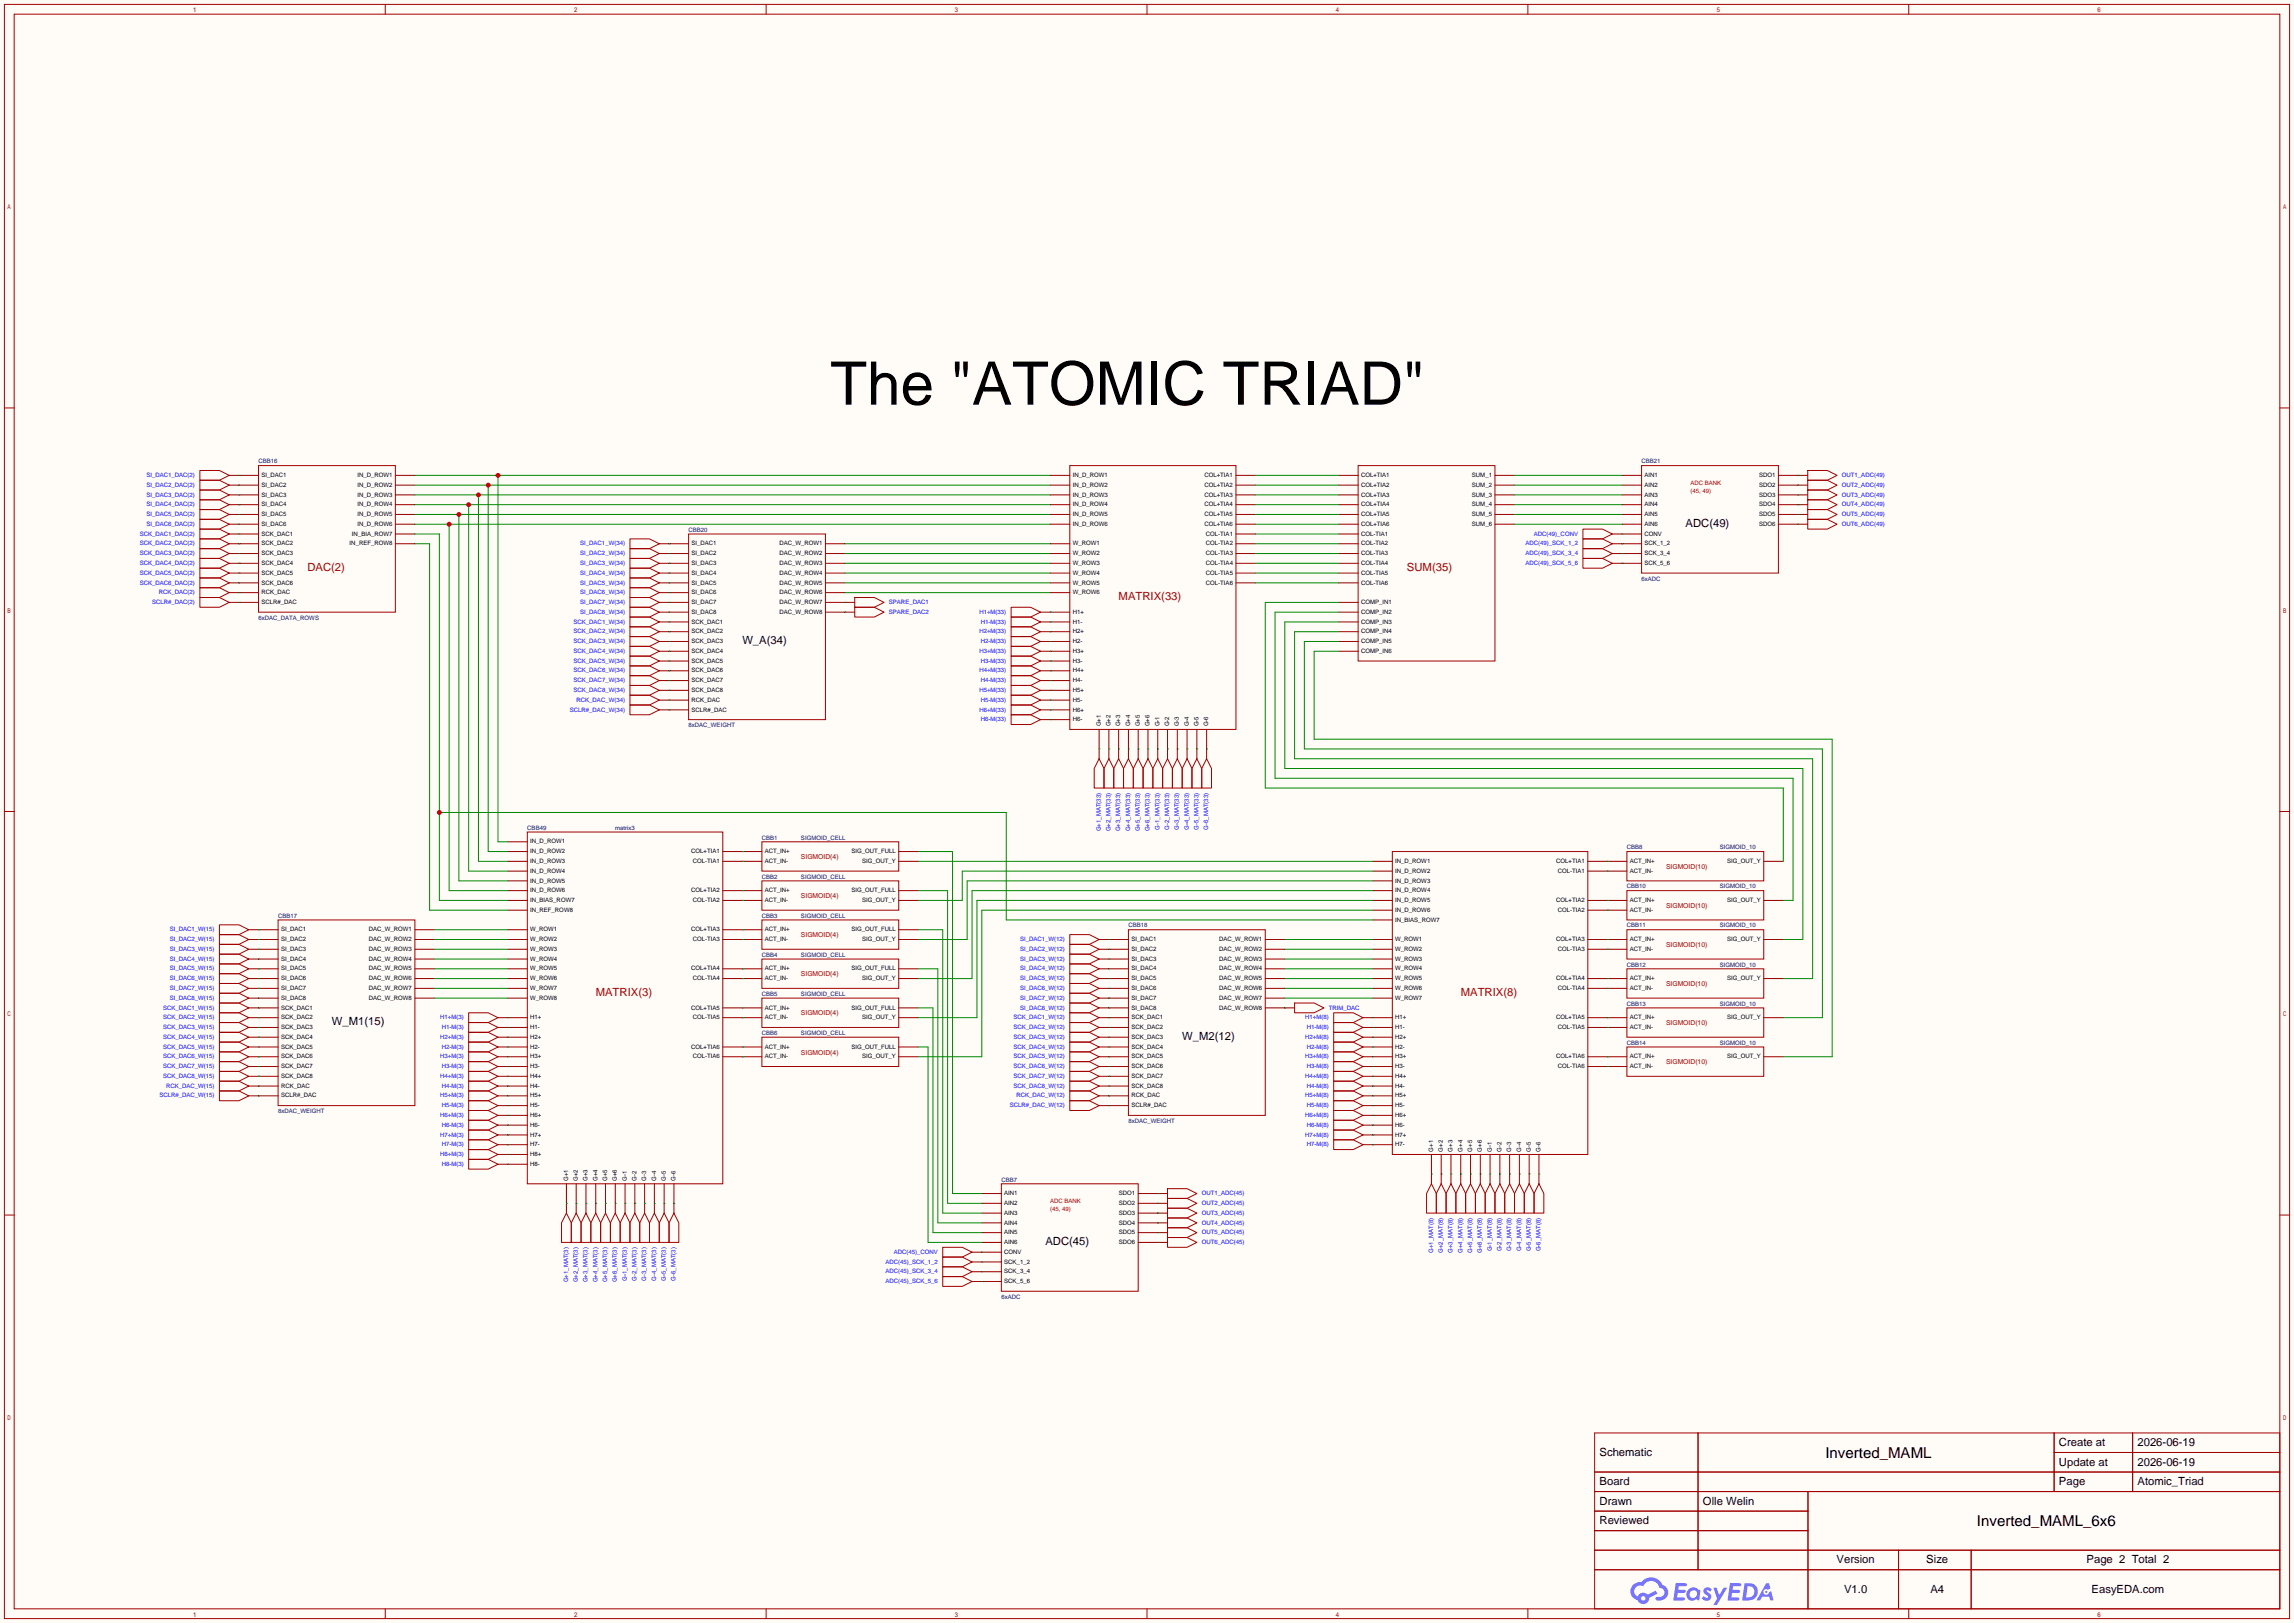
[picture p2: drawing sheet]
<svg xmlns="http://www.w3.org/2000/svg" width="596mm" height="422mm" viewBox="0 0 596 422" stroke-linecap="round" stroke-linejoin="round" font-family="sans-serif">
<defs><g id="words">
<text font-size="15.6" x="215.8" y="105.2">The &quot;ATOMIC TRIAD&quot;</text>
<g font-size="3.9">
<text x="474.4" y="378.9">Inverted_MAML</text>
<text x="513.8" y="396.7">Inverted_MAML_6x6</text>
</g>
<g font-size="2.9">
<text x="438" y="137">ADC(49)</text>
<text x="192.9" y="167.4">W_A(34)</text>
<text x="86.2" y="266.5">W_M1(15)</text>
<text x="307.2" y="270.3">W_M2(12)</text>
<text x="271.7" y="323.6">ADC(45)</text>
<text x="535.1" y="375.9">Create at</text>
<text x="555.5" y="375.9">2026-06-19</text>
<text x="415.7" y="378.4">Schematic</text>
<text x="535.1" y="381">Update at</text>
<text x="555.5" y="381">2026-06-19</text>
<text x="415.7" y="386.1">Board</text>
<text x="535.1" y="386.1">Page</text>
<text x="555.5" y="386.1">Atomic_Triad</text>
<text x="415.7" y="391.1">Drawn</text>
<text x="442.5" y="391.1">Olle Welin</text>
<text x="415.7" y="396.2">Reviewed</text>
<text x="477.3" y="406.4">Version</text>
<text x="500.6" y="406.4">Size</text>
<text x="542.2" y="406.4">Page 2 Total 2</text>
<text x="479.2" y="414">V1.0</text>
<text x="501.6" y="414">A4</text>
<text x="543.5" y="414">EasyEDA.com</text>
</g>
<g font-size="2.9" fill="#a00000">
<text x="79.9" y="148.4">DAC(2)</text>
<text x="365.6" y="148.4">SUM(35)</text>
<text x="290.7" y="156">MATRIX(33)</text>
<text x="154.8" y="258.9">MATRIX(3)</text>
<text x="379.6" y="258.9">MATRIX(8)</text>
</g>
<g font-size="1.8" fill="#a00000">
<text x="208.2" y="223.3">SIGMOID(4)</text>
<text x="432.9" y="225.9">SIGMOID(10)</text>
<text x="208.2" y="233.5">SIGMOID(4)</text>
<text x="432.9" y="236">SIGMOID(10)</text>
<text x="208.2" y="243.6">SIGMOID(4)</text>
<text x="432.9" y="246.2">SIGMOID(10)</text>
<text x="208.2" y="253.8">SIGMOID(4)</text>
<text x="432.9" y="256.3">SIGMOID(10)</text>
<text x="208.2" y="264">SIGMOID(4)</text>
<text x="432.9" y="266.5">SIGMOID(10)</text>
<text x="208.2" y="274.1">SIGMOID(4)</text>
<text x="432.9" y="276.7">SIGMOID(10)</text>
</g>
<g font-size="1.6" fill="#00f">
<text x="38.1" y="124">SI_DAC1_DAC(2)</text>
<text x="478.7" y="124">OUT1_ADC(49)</text>
<text x="38.1" y="126.5">SI_DAC2_DAC(2)</text>
<text x="38.1" y="129.1">SI_DAC3_DAC(2)</text>
<text x="38.1" y="131.6">SI_DAC4_DAC(2)</text>
<text x="478.7" y="126.5">OUT2_ADC(49)</text>
<text x="478.7" y="129.1">OUT3_ADC(49)</text>
<text x="478.7" y="131.6">OUT4_ADC(49)</text>
<text x="38.1" y="134.2">SI_DAC5_DAC(2)</text>
<text x="38.1" y="136.7">SI_DAC6_DAC(2)</text>
<text x="478.7" y="134.2">OUT5_ADC(49)</text>
<text x="478.7" y="136.7">OUT6_ADC(49)</text>
<text x="36.3" y="139.2">SCK_DAC1_DAC(2)</text>
<text x="36.3" y="141.8">SCK_DAC2_DAC(2)</text>
<text x="150.8" y="141.8">SI_DAC1_W(34)</text>
<text x="396.4" y="141.8">ADC(49)_SCK_1_2</text>
<text x="398.6" y="139.2">ADC(49)_CONV</text>
<text x="36.3" y="144.3">SCK_DAC3_DAC(2)</text>
<text x="36.3" y="146.9">SCK_DAC4_DAC(2)</text>
<text x="36.3" y="149.4">SCK_DAC5_DAC(2)</text>
<text x="150.8" y="144.3">SI_DAC2_W(34)</text>
<text x="150.8" y="146.9">SI_DAC3_W(34)</text>
<text x="150.8" y="149.4">SI_DAC4_W(34)</text>
<text x="396.4" y="144.3">ADC(49)_SCK_3_4</text>
<text x="396.4" y="146.9">ADC(49)_SCK_5_6</text>
<text x="36.3" y="151.9">SCK_DAC6_DAC(2)</text>
<text x="41.3" y="154.5">RCK_DAC(2)</text>
<text x="150.8" y="151.9">SI_DAC5_W(34)</text>
<text x="150.8" y="154.5">SI_DAC6_W(34)</text>
<text x="39.6" y="157">SCLR#_DAC(2)</text>
<text x="150.8" y="157">SI_DAC7_W(34)</text>
<text x="150.8" y="159.6">SI_DAC8_W(34)</text>
<text x="231" y="157">SPARE_DAC1</text>
<text x="231" y="159.6">SPARE_DAC2</text>
<text x="254.5" y="159.6">H1+M(33)</text>
<text x="149.1" y="162.1">SCK_DAC1_W(34)</text>
<text x="149.1" y="164.6">SCK_DAC2_W(34)</text>
<text x="149.1" y="167.2">SCK_DAC3_W(34)</text>
<text x="254.5" y="164.6">H2+M(33)</text>
<text x="254.9" y="162.1">H1-M(33)</text>
<text x="254.9" y="167.2">H2-M(33)</text>
<text x="149.1" y="169.7">SCK_DAC4_W(34)</text>
<text x="149.1" y="172.3">SCK_DAC5_W(34)</text>
<text x="254.5" y="169.7">H3+M(33)</text>
<text x="254.9" y="172.3">H3-M(33)</text>
<text x="149.1" y="174.8">SCK_DAC6_W(34)</text>
<text x="149.1" y="177.3">SCK_DAC7_W(34)</text>
<text x="149.1" y="179.9">SCK_DAC8_W(34)</text>
<text x="254.5" y="174.8">H4+M(33)</text>
<text x="254.5" y="179.9">H5+M(33)</text>
<text x="254.9" y="177.3">H4-M(33)</text>
<text x="148.1" y="185">SCLR#_DAC_W(34)</text>
<text x="149.8" y="182.4">RCK_DAC_W(34)</text>
<text x="254.5" y="185">H6+M(33)</text>
<text x="254.9" y="182.4">H5-M(33)</text>
<text x="254.9" y="187.5">H6-M(33)</text>
<text x="301.3" y="215.7" transform="rotate(-90 301.3 215.7)">G-1_MAT(33)</text>
<text x="303.8" y="215.7" transform="rotate(-90 303.8 215.7)">G-2_MAT(33)</text>
<text x="306.4" y="215.7" transform="rotate(-90 306.4 215.7)">G-3_MAT(33)</text>
<text x="308.9" y="215.7" transform="rotate(-90 308.9 215.7)">G-4_MAT(33)</text>
<text x="311.5" y="215.7" transform="rotate(-90 311.5 215.7)">G-5_MAT(33)</text>
<text x="314" y="215.7" transform="rotate(-90 314 215.7)">G-6_MAT(33)</text>
<text x="286.1" y="216.1" transform="rotate(-90 286.1 216.1)">G+1_MAT(33)</text>
<text x="288.6" y="216.1" transform="rotate(-90 288.6 216.1)">G+2_MAT(33)</text>
<text x="291.1" y="216.1" transform="rotate(-90 291.1 216.1)">G+3_MAT(33)</text>
<text x="293.7" y="216.1" transform="rotate(-90 293.7 216.1)">G+4_MAT(33)</text>
<text x="296.2" y="216.1" transform="rotate(-90 296.2 216.1)">G+5_MAT(33)</text>
<text x="298.8" y="216.1" transform="rotate(-90 298.8 216.1)">G+6_MAT(33)</text>
<text x="44.1" y="242.1">SI_DAC1_W(15)</text>
<text x="44.1" y="244.7">SI_DAC2_W(15)</text>
<text x="265.1" y="244.7">SI_DAC1_W(12)</text>
<text x="44.1" y="247.2">SI_DAC3_W(15)</text>
<text x="44.1" y="249.7">SI_DAC4_W(15)</text>
<text x="265.1" y="247.2">SI_DAC2_W(12)</text>
<text x="265.1" y="249.7">SI_DAC3_W(12)</text>
<text x="44.1" y="252.3">SI_DAC5_W(15)</text>
<text x="44.1" y="254.8">SI_DAC6_W(15)</text>
<text x="44.1" y="257.4">SI_DAC7_W(15)</text>
<text x="265.1" y="252.3">SI_DAC4_W(12)</text>
<text x="265.1" y="254.8">SI_DAC5_W(12)</text>
<text x="265.1" y="257.4">SI_DAC6_W(12)</text>
<text x="42.4" y="262.4">SCK_DAC1_W(15)</text>
<text x="44.1" y="259.9">SI_DAC8_W(15)</text>
<text x="265.1" y="259.9">SI_DAC7_W(12)</text>
<text x="265.1" y="262.4">SI_DAC8_W(12)</text>
<text x="345.3" y="262.4">TRIM_DAC</text>
<text x="42.4" y="265">SCK_DAC2_W(15)</text>
<text x="42.4" y="267.5">SCK_DAC3_W(15)</text>
<text x="114.4" y="265">H1+M(3)</text>
<text x="114.8" y="267.5">H1-M(3)</text>
<text x="263.4" y="265">SCK_DAC1_W(12)</text>
<text x="263.4" y="267.5">SCK_DAC2_W(12)</text>
<text x="339.2" y="265">H1+M(8)</text>
<text x="339.6" y="267.5">H1-M(8)</text>
<text x="42.4" y="270.1">SCK_DAC4_W(15)</text>
<text x="42.4" y="272.6">SCK_DAC5_W(15)</text>
<text x="42.4" y="275.1">SCK_DAC6_W(15)</text>
<text x="114.4" y="270.1">H2+M(3)</text>
<text x="114.4" y="275.1">H3+M(3)</text>
<text x="114.8" y="272.6">H2-M(3)</text>
<text x="263.4" y="270.1">SCK_DAC3_W(12)</text>
<text x="263.4" y="272.6">SCK_DAC4_W(12)</text>
<text x="263.4" y="275.1">SCK_DAC5_W(12)</text>
<text x="339.2" y="270.1">H2+M(8)</text>
<text x="339.2" y="275.1">H3+M(8)</text>
<text x="339.6" y="272.6">H2-M(8)</text>
<text x="42.4" y="277.7">SCK_DAC7_W(15)</text>
<text x="42.4" y="280.2">SCK_DAC8_W(15)</text>
<text x="114.4" y="280.2">H4+M(3)</text>
<text x="114.8" y="277.7">H3-M(3)</text>
<text x="263.4" y="277.7">SCK_DAC6_W(12)</text>
<text x="263.4" y="280.2">SCK_DAC7_W(12)</text>
<text x="339.2" y="280.2">H4+M(8)</text>
<text x="339.6" y="277.7">H3-M(8)</text>
<text x="41.4" y="285.3">SCLR#_DAC_W(15)</text>
<text x="43.2" y="282.8">RCK_DAC_W(15)</text>
<text x="114.4" y="285.3">H5+M(3)</text>
<text x="114.8" y="282.8">H4-M(3)</text>
<text x="114.8" y="287.8">H5-M(3)</text>
<text x="262.4" y="287.8">SCLR#_DAC_W(12)</text>
<text x="263.4" y="282.8">SCK_DAC8_W(12)</text>
<text x="264.1" y="285.3">RCK_DAC_W(12)</text>
<text x="339.2" y="285.3">H5+M(8)</text>
<text x="339.6" y="282.8">H4-M(8)</text>
<text x="339.6" y="287.8">H5-M(8)</text>
<text x="114.4" y="290.4">H6+M(3)</text>
<text x="114.8" y="292.9">H6-M(3)</text>
<text x="339.2" y="290.4">H6+M(8)</text>
<text x="339.6" y="292.9">H6-M(8)</text>
<text x="114.4" y="295.5">H7+M(3)</text>
<text x="114.8" y="298">H7-M(3)</text>
<text x="339.2" y="295.5">H7+M(8)</text>
<text x="339.6" y="298">H7-M(8)</text>
<text x="114.4" y="300.5">H8+M(3)</text>
<text x="114.8" y="303.1">H8-M(3)</text>
<text x="312.3" y="310.7">OUT1_ADC(45)</text>
<text x="312.3" y="313.2">OUT2_ADC(45)</text>
<text x="312.3" y="315.8">OUT3_ADC(45)</text>
<text x="312.3" y="318.3">OUT4_ADC(45)</text>
<text x="312.3" y="320.9">OUT5_ADC(45)</text>
<text x="312.3" y="323.4">OUT6_ADC(45)</text>
<text x="230.1" y="328.5">ADC(45)_SCK_1_2</text>
<text x="232.2" y="325.9">ADC(45)_CONV</text>
<text x="372.4" y="325.7" transform="rotate(-90 372.4 325.7)">G+1_MAT(8)</text>
<text x="375" y="325.7" transform="rotate(-90 375 325.7)">G+2_MAT(8)</text>
<text x="377.5" y="325.7" transform="rotate(-90 377.5 325.7)">G+3_MAT(8)</text>
<text x="380" y="325.7" transform="rotate(-90 380 325.7)">G+4_MAT(8)</text>
<text x="382.6" y="325.7" transform="rotate(-90 382.6 325.7)">G+5_MAT(8)</text>
<text x="385.1" y="325.7" transform="rotate(-90 385.1 325.7)">G+6_MAT(8)</text>
<text x="387.7" y="325.3" transform="rotate(-90 387.7 325.3)">G-1_MAT(8)</text>
<text x="390.2" y="325.3" transform="rotate(-90 390.2 325.3)">G-2_MAT(8)</text>
<text x="392.7" y="325.3" transform="rotate(-90 392.7 325.3)">G-3_MAT(8)</text>
<text x="395.3" y="325.3" transform="rotate(-90 395.3 325.3)">G-4_MAT(8)</text>
<text x="397.8" y="325.3" transform="rotate(-90 397.8 325.3)">G-5_MAT(8)</text>
<text x="400.4" y="325.3" transform="rotate(-90 400.4 325.3)">G-6_MAT(8)</text>
<text x="147.6" y="333.3" transform="rotate(-90 147.6 333.3)">G+1_MAT(3)</text>
<text x="150.2" y="333.3" transform="rotate(-90 150.2 333.3)">G+2_MAT(3)</text>
<text x="152.7" y="333.3" transform="rotate(-90 152.7 333.3)">G+3_MAT(3)</text>
<text x="155.2" y="333.3" transform="rotate(-90 155.2 333.3)">G+4_MAT(3)</text>
<text x="157.8" y="333.3" transform="rotate(-90 157.8 333.3)">G+5_MAT(3)</text>
<text x="160.3" y="333.3" transform="rotate(-90 160.3 333.3)">G+6_MAT(3)</text>
<text x="162.9" y="332.9" transform="rotate(-90 162.9 332.9)">G-1_MAT(3)</text>
<text x="165.4" y="332.9" transform="rotate(-90 165.4 332.9)">G-2_MAT(3)</text>
<text x="167.9" y="332.9" transform="rotate(-90 167.9 332.9)">G-3_MAT(3)</text>
<text x="170.5" y="332.9" transform="rotate(-90 170.5 332.9)">G-4_MAT(3)</text>
<text x="173" y="332.9" transform="rotate(-90 173 332.9)">G-5_MAT(3)</text>
<text x="175.6" y="332.9" transform="rotate(-90 175.6 332.9)">G-6_MAT(3)</text>
<text x="230.1" y="331">ADC(45)_SCK_3_4</text>
<text x="230.1" y="333.6">ADC(45)_SCK_5_6</text>
</g>
<g font-size="1.6" fill="#000080">
<text x="67.2" y="120.4">CBB16</text>
<text x="426.6" y="120.4">CBB21</text>
<text x="178.9" y="138.2">CBB20</text>
<text x="426.6" y="150.9">6xADC</text>
<text x="67.2" y="161.1">6xDAC_DATA_ROWS</text>
<text x="178.9" y="189">8xDAC_WEIGHT</text>
<text x="137" y="215.7">CBB49</text>
<text x="159.9" y="215.7">matrix3</text>
<text x="198" y="218.2">CBB1</text>
<text x="208.2" y="218.2">SIGMOID_CELL</text>
<text x="422.8" y="220.8">CBB8</text>
<text x="446.9" y="220.8">SIGMOID_10</text>
<text x="198" y="228.4">CBB2</text>
<text x="208.2" y="228.4">SIGMOID_CELL</text>
<text x="422.8" y="230.9">CBB10</text>
<text x="446.9" y="230.9">SIGMOID_10</text>
<text x="72.3" y="238.6">CBB17</text>
<text x="198" y="238.6">CBB3</text>
<text x="208.2" y="238.6">SIGMOID_CELL</text>
<text x="293.2" y="241.1">CBB18</text>
<text x="422.8" y="241.1">CBB11</text>
<text x="446.9" y="241.1">SIGMOID_10</text>
<text x="198" y="248.7">CBB4</text>
<text x="208.2" y="248.7">SIGMOID_CELL</text>
<text x="422.8" y="251.3">CBB12</text>
<text x="446.9" y="251.3">SIGMOID_10</text>
<text x="198" y="258.9">CBB5</text>
<text x="208.2" y="258.9">SIGMOID_CELL</text>
<text x="422.8" y="261.4">CBB13</text>
<text x="446.9" y="261.4">SIGMOID_10</text>
<text x="198" y="269">CBB6</text>
<text x="208.2" y="269">SIGMOID_CELL</text>
<text x="422.8" y="271.6">CBB14</text>
<text x="446.9" y="271.6">SIGMOID_10</text>
<text x="72.3" y="289.4">8xDAC_WEIGHT</text>
<text x="293.2" y="291.9">8xDAC_WEIGHT</text>
<text x="260.2" y="307.1">CBB7</text>
<text x="260.2" y="337.6">6xADC</text>
</g>
<g font-size="1.6">
<text x="67.9" y="124">SI_DAC1</text>
<text x="92.9" y="124">IN_D_ROW1</text>
<text x="278.8" y="124">IN_D_ROW1</text>
<text x="313" y="124">COL+TIA1</text>
<text x="353.7" y="124">COL+TIA1</text>
<text x="382.5" y="124">SUM_1</text>
<text x="427.4" y="124">AIN1</text>
<text x="457.1" y="124">SDO1</text>
<text x="67.9" y="126.5">SI_DAC2</text>
<text x="67.9" y="129.1">SI_DAC3</text>
<text x="67.9" y="131.6">SI_DAC4</text>
<text x="92.9" y="126.5">IN_D_ROW2</text>
<text x="92.9" y="129.1">IN_D_ROW3</text>
<text x="92.9" y="131.6">IN_D_ROW4</text>
<text x="278.8" y="126.5">IN_D_ROW2</text>
<text x="278.8" y="129.1">IN_D_ROW3</text>
<text x="278.8" y="131.6">IN_D_ROW4</text>
<text x="313" y="126.5">COL+TIA2</text>
<text x="313" y="129.1">COL+TIA3</text>
<text x="313" y="131.6">COL+TIA4</text>
<text x="353.7" y="126.5">COL+TIA2</text>
<text x="353.7" y="129.1">COL+TIA3</text>
<text x="353.7" y="131.6">COL+TIA4</text>
<text x="382.5" y="126.5">SUM_2</text>
<text x="382.5" y="129.1">SUM_3</text>
<text x="382.5" y="131.6">SUM_4</text>
<text x="427.4" y="126.5">AIN2</text>
<text x="427.4" y="129.1">AIN3</text>
<text x="427.4" y="131.6">AIN4</text>
<text x="457.1" y="126.5">SDO2</text>
<text x="457.1" y="129.1">SDO3</text>
<text x="457.1" y="131.6">SDO4</text>
<text x="67.9" y="134.2">SI_DAC5</text>
<text x="67.9" y="136.7">SI_DAC6</text>
<text x="92.9" y="134.2">IN_D_ROW5</text>
<text x="92.9" y="136.7">IN_D_ROW6</text>
<text x="278.8" y="134.2">IN_D_ROW5</text>
<text x="278.8" y="136.7">IN_D_ROW6</text>
<text x="313" y="134.2">COL+TIA5</text>
<text x="313" y="136.7">COL+TIA6</text>
<text x="353.7" y="134.2">COL+TIA5</text>
<text x="353.7" y="136.7">COL+TIA6</text>
<text x="382.5" y="134.2">SUM_5</text>
<text x="382.5" y="136.7">SUM_6</text>
<text x="427.4" y="134.2">AIN5</text>
<text x="427.4" y="136.7">AIN6</text>
<text x="457.1" y="134.2">SDO5</text>
<text x="457.1" y="136.7">SDO6</text>
<text x="67.9" y="139.2">SCK_DAC1</text>
<text x="67.9" y="141.8">SCK_DAC2</text>
<text x="90.9" y="141.8">IN_REF_ROW8</text>
<text x="91.5" y="139.2">IN_BIA_ROW7</text>
<text x="179.7" y="141.8">SI_DAC1</text>
<text x="202.5" y="141.8">DAC_W_ROW1</text>
<text x="278.8" y="141.8">W_ROW1</text>
<text x="313.4" y="139.2">COL-TIA1</text>
<text x="313.4" y="141.8">COL-TIA2</text>
<text x="353.7" y="139.2">COL-TIA1</text>
<text x="353.7" y="141.8">COL-TIA2</text>
<text x="427.4" y="139.2">CONV</text>
<text x="427.4" y="141.8">SCK_1_2</text>
<text x="67.9" y="144.3">SCK_DAC3</text>
<text x="67.9" y="146.9">SCK_DAC4</text>
<text x="67.9" y="149.4">SCK_DAC5</text>
<text x="179.7" y="144.3">SI_DAC2</text>
<text x="179.7" y="146.9">SI_DAC3</text>
<text x="179.7" y="149.4">SI_DAC4</text>
<text x="202.5" y="144.3">DAC_W_ROW2</text>
<text x="202.5" y="146.9">DAC_W_ROW3</text>
<text x="202.5" y="149.4">DAC_W_ROW4</text>
<text x="278.8" y="144.3">W_ROW2</text>
<text x="278.8" y="146.9">W_ROW3</text>
<text x="278.8" y="149.4">W_ROW4</text>
<text x="313.4" y="144.3">COL-TIA3</text>
<text x="313.4" y="146.9">COL-TIA4</text>
<text x="313.4" y="149.4">COL-TIA5</text>
<text x="353.7" y="144.3">COL-TIA3</text>
<text x="353.7" y="146.9">COL-TIA4</text>
<text x="353.7" y="149.4">COL-TIA5</text>
<text x="427.4" y="144.3">SCK_3_4</text>
<text x="427.4" y="146.9">SCK_5_6</text>
<text x="67.9" y="151.9">SCK_DAC6</text>
<text x="67.9" y="154.5">RCK_DAC</text>
<text x="179.7" y="151.9">SI_DAC5</text>
<text x="179.7" y="154.5">SI_DAC6</text>
<text x="202.5" y="151.9">DAC_W_ROW5</text>
<text x="202.5" y="154.5">DAC_W_ROW6</text>
<text x="278.8" y="151.9">W_ROW5</text>
<text x="278.8" y="154.5">W_ROW6</text>
<text x="313.4" y="151.9">COL-TIA6</text>
<text x="353.7" y="151.9">COL-TIA6</text>
<text x="67.9" y="157">SCLR#_DAC</text>
<text x="179.7" y="157">SI_DAC7</text>
<text x="179.7" y="159.6">SI_DAC8</text>
<text x="202.5" y="157">DAC_W_ROW7</text>
<text x="202.5" y="159.6">DAC_W_ROW8</text>
<text x="278.8" y="159.6">H1+</text>
<text x="353.7" y="157">COMP_IN1</text>
<text x="353.7" y="159.6">COMP_IN2</text>
<text x="179.7" y="162.1">SCK_DAC1</text>
<text x="179.7" y="164.6">SCK_DAC2</text>
<text x="179.7" y="167.2">SCK_DAC3</text>
<text x="278.8" y="164.6">H2+</text>
<text x="278.8" y="162.1">H1-</text>
<text x="278.8" y="167.2">H2-</text>
<text x="353.7" y="162.1">COMP_IN3</text>
<text x="353.7" y="164.6">COMP_IN4</text>
<text x="353.7" y="167.2">COMP_IN5</text>
<text x="179.7" y="169.7">SCK_DAC4</text>
<text x="179.7" y="172.3">SCK_DAC5</text>
<text x="278.8" y="169.7">H3+</text>
<text x="278.8" y="172.3">H3-</text>
<text x="353.7" y="169.7">COMP_IN6</text>
<text x="179.7" y="174.8">SCK_DAC6</text>
<text x="179.7" y="177.3">SCK_DAC7</text>
<text x="179.7" y="179.9">SCK_DAC8</text>
<text x="278.8" y="174.8">H4+</text>
<text x="278.8" y="179.9">H5+</text>
<text x="278.8" y="177.3">H4-</text>
<text x="179.7" y="182.4">RCK_DAC</text>
<text x="179.7" y="185">SCLR#_DAC</text>
<text x="278.8" y="185">H6+</text>
<text x="278.8" y="182.4">H5-</text>
<text x="278.8" y="187.5">H6-</text>
<text x="286.1" y="188.8" transform="rotate(-90 286.1 188.8)">G+1</text>
<text x="288.6" y="188.8" transform="rotate(-90 288.6 188.8)">G+2</text>
<text x="291.1" y="188.8" transform="rotate(-90 291.1 188.8)">G+3</text>
<text x="293.7" y="188.8" transform="rotate(-90 293.7 188.8)">G+4</text>
<text x="296.2" y="188.8" transform="rotate(-90 296.2 188.8)">G+5</text>
<text x="298.8" y="188.8" transform="rotate(-90 298.8 188.8)">G+6</text>
<text x="301.3" y="188.8" transform="rotate(-90 301.3 188.8)">G-1</text>
<text x="303.8" y="188.8" transform="rotate(-90 303.8 188.8)">G-2</text>
<text x="306.4" y="188.8" transform="rotate(-90 306.4 188.8)">G-3</text>
<text x="308.9" y="188.8" transform="rotate(-90 308.9 188.8)">G-4</text>
<text x="311.5" y="188.8" transform="rotate(-90 311.5 188.8)">G-5</text>
<text x="314" y="188.8" transform="rotate(-90 314 188.8)">G-6</text>
<text x="137.8" y="219.3">IN_D_ROW1</text>
<text x="137.8" y="221.8">IN_D_ROW2</text>
<text x="179.6" y="221.8">COL+TIA1</text>
<text x="198.8" y="221.8">ACT_IN+</text>
<text x="221.2" y="221.8">SIG_OUT_FULL</text>
<text x="137.8" y="224.3">IN_D_ROW3</text>
<text x="137.8" y="226.9">IN_D_ROW4</text>
<text x="180" y="224.3">COL-TIA1</text>
<text x="198.8" y="224.3">ACT_IN-</text>
<text x="224" y="224.3">SIG_OUT_Y</text>
<text x="362.6" y="224.3">IN_D_ROW1</text>
<text x="362.6" y="226.9">IN_D_ROW2</text>
<text x="404.4" y="224.3">COL+TIA1</text>
<text x="404.8" y="226.9">COL-TIA1</text>
<text x="423.5" y="226.9">ACT_IN-</text>
<text x="423.5" y="224.3">ACT_IN+</text>
<text x="448.8" y="224.3">SIG_OUT_Y</text>
<text x="137.8" y="229.4">IN_D_ROW5</text>
<text x="137.8" y="232">IN_D_ROW6</text>
<text x="179.6" y="232">COL+TIA2</text>
<text x="198.8" y="232">ACT_IN+</text>
<text x="221.2" y="232">SIG_OUT_FULL</text>
<text x="362.6" y="229.4">IN_D_ROW3</text>
<text x="362.6" y="232">IN_D_ROW4</text>
<text x="137.8" y="234.5">IN_BIAS_ROW7</text>
<text x="137.8" y="237">IN_REF_ROW8</text>
<text x="180" y="234.5">COL-TIA2</text>
<text x="198.8" y="234.5">ACT_IN-</text>
<text x="224" y="234.5">SIG_OUT_Y</text>
<text x="362.6" y="234.5">IN_D_ROW5</text>
<text x="362.6" y="237">IN_D_ROW6</text>
<text x="362.6" y="239.6">IN_BIAS_ROW7</text>
<text x="404.4" y="234.5">COL+TIA2</text>
<text x="404.8" y="237">COL-TIA2</text>
<text x="423.5" y="237">ACT_IN-</text>
<text x="423.5" y="234.5">ACT_IN+</text>
<text x="448.8" y="234.5">SIG_OUT_Y</text>
<text x="73" y="242.1">SI_DAC1</text>
<text x="73" y="244.7">SI_DAC2</text>
<text x="95.9" y="242.1">DAC_W_ROW1</text>
<text x="95.9" y="244.7">DAC_W_ROW2</text>
<text x="137.8" y="242.1">W_ROW1</text>
<text x="137.8" y="244.7">W_ROW2</text>
<text x="179.6" y="242.1">COL+TIA3</text>
<text x="180" y="244.7">COL-TIA3</text>
<text x="198.8" y="244.7">ACT_IN-</text>
<text x="198.8" y="242.1">ACT_IN+</text>
<text x="221.2" y="242.1">SIG_OUT_FULL</text>
<text x="224" y="244.7">SIG_OUT_Y</text>
<text x="294" y="244.7">SI_DAC1</text>
<text x="316.8" y="244.7">DAC_W_ROW1</text>
<text x="362.6" y="244.7">W_ROW1</text>
<text x="404.4" y="244.7">COL+TIA3</text>
<text x="423.5" y="244.7">ACT_IN+</text>
<text x="448.8" y="244.7">SIG_OUT_Y</text>
<text x="73" y="247.2">SI_DAC3</text>
<text x="73" y="249.7">SI_DAC4</text>
<text x="95.9" y="247.2">DAC_W_ROW3</text>
<text x="95.9" y="249.7">DAC_W_ROW4</text>
<text x="137.8" y="247.2">W_ROW3</text>
<text x="137.8" y="249.7">W_ROW4</text>
<text x="294" y="247.2">SI_DAC2</text>
<text x="294" y="249.7">SI_DAC3</text>
<text x="316.8" y="247.2">DAC_W_ROW2</text>
<text x="316.8" y="249.7">DAC_W_ROW3</text>
<text x="362.6" y="247.2">W_ROW2</text>
<text x="362.6" y="249.7">W_ROW3</text>
<text x="404.8" y="247.2">COL-TIA3</text>
<text x="423.5" y="247.2">ACT_IN-</text>
<text x="73" y="252.3">SI_DAC5</text>
<text x="73" y="254.8">SI_DAC6</text>
<text x="73" y="257.4">SI_DAC7</text>
<text x="95.9" y="252.3">DAC_W_ROW5</text>
<text x="95.9" y="254.8">DAC_W_ROW6</text>
<text x="95.9" y="257.4">DAC_W_ROW7</text>
<text x="137.8" y="252.3">W_ROW5</text>
<text x="137.8" y="254.8">W_ROW6</text>
<text x="137.8" y="257.4">W_ROW7</text>
<text x="179.6" y="252.3">COL+TIA4</text>
<text x="180" y="254.8">COL-TIA4</text>
<text x="198.8" y="254.8">ACT_IN-</text>
<text x="198.8" y="252.3">ACT_IN+</text>
<text x="221.2" y="252.3">SIG_OUT_FULL</text>
<text x="224" y="254.8">SIG_OUT_Y</text>
<text x="294" y="252.3">SI_DAC4</text>
<text x="294" y="254.8">SI_DAC5</text>
<text x="294" y="257.4">SI_DAC6</text>
<text x="316.8" y="252.3">DAC_W_ROW4</text>
<text x="316.8" y="254.8">DAC_W_ROW5</text>
<text x="316.8" y="257.4">DAC_W_ROW6</text>
<text x="362.6" y="252.3">W_ROW4</text>
<text x="362.6" y="254.8">W_ROW5</text>
<text x="362.6" y="257.4">W_ROW6</text>
<text x="404.4" y="254.8">COL+TIA4</text>
<text x="404.8" y="257.4">COL-TIA4</text>
<text x="423.5" y="257.4">ACT_IN-</text>
<text x="423.5" y="254.8">ACT_IN+</text>
<text x="448.8" y="254.8">SIG_OUT_Y</text>
<text x="73" y="259.9">SI_DAC8</text>
<text x="73" y="262.4">SCK_DAC1</text>
<text x="95.9" y="259.9">DAC_W_ROW8</text>
<text x="137.8" y="259.9">W_ROW8</text>
<text x="179.6" y="262.4">COL+TIA5</text>
<text x="198.8" y="262.4">ACT_IN+</text>
<text x="221.2" y="262.4">SIG_OUT_FULL</text>
<text x="294" y="259.9">SI_DAC7</text>
<text x="294" y="262.4">SI_DAC8</text>
<text x="316.8" y="259.9">DAC_W_ROW7</text>
<text x="316.8" y="262.4">DAC_W_ROW8</text>
<text x="362.6" y="259.9">W_ROW7</text>
<text x="73" y="265">SCK_DAC2</text>
<text x="73" y="267.5">SCK_DAC3</text>
<text x="137.8" y="265">H1+</text>
<text x="137.8" y="267.5">H1-</text>
<text x="180" y="265">COL-TIA5</text>
<text x="198.8" y="265">ACT_IN-</text>
<text x="224" y="265">SIG_OUT_Y</text>
<text x="294" y="265">SCK_DAC1</text>
<text x="294" y="267.5">SCK_DAC2</text>
<text x="362.6" y="265">H1+</text>
<text x="362.6" y="267.5">H1-</text>
<text x="404.4" y="265">COL+TIA5</text>
<text x="404.8" y="267.5">COL-TIA5</text>
<text x="423.5" y="267.5">ACT_IN-</text>
<text x="423.5" y="265">ACT_IN+</text>
<text x="448.8" y="265">SIG_OUT_Y</text>
<text x="73" y="270.1">SCK_DAC4</text>
<text x="73" y="272.6">SCK_DAC5</text>
<text x="73" y="275.1">SCK_DAC6</text>
<text x="137.8" y="270.1">H2+</text>
<text x="137.8" y="275.1">H3+</text>
<text x="137.8" y="272.6">H2-</text>
<text x="179.6" y="272.6">COL+TIA6</text>
<text x="180" y="275.1">COL-TIA6</text>
<text x="198.8" y="275.1">ACT_IN-</text>
<text x="198.8" y="272.6">ACT_IN+</text>
<text x="221.2" y="272.6">SIG_OUT_FULL</text>
<text x="224" y="275.1">SIG_OUT_Y</text>
<text x="294" y="270.1">SCK_DAC3</text>
<text x="294" y="272.6">SCK_DAC4</text>
<text x="294" y="275.1">SCK_DAC5</text>
<text x="362.6" y="270.1">H2+</text>
<text x="362.6" y="275.1">H3+</text>
<text x="362.6" y="272.6">H2-</text>
<text x="404.4" y="275.1">COL+TIA6</text>
<text x="423.5" y="275.1">ACT_IN+</text>
<text x="448.8" y="275.1">SIG_OUT_Y</text>
<text x="73" y="277.7">SCK_DAC7</text>
<text x="73" y="280.2">SCK_DAC8</text>
<text x="137.8" y="280.2">H4+</text>
<text x="137.8" y="277.7">H3-</text>
<text x="294" y="277.7">SCK_DAC6</text>
<text x="294" y="280.2">SCK_DAC7</text>
<text x="362.6" y="280.2">H4+</text>
<text x="362.6" y="277.7">H3-</text>
<text x="404.8" y="277.7">COL-TIA6</text>
<text x="423.5" y="277.7">ACT_IN-</text>
<text x="73" y="282.8">RCK_DAC</text>
<text x="73" y="285.3">SCLR#_DAC</text>
<text x="137.8" y="285.3">H5+</text>
<text x="137.8" y="282.8">H4-</text>
<text x="137.8" y="287.8">H5-</text>
<text x="294" y="282.8">SCK_DAC8</text>
<text x="294" y="285.3">RCK_DAC</text>
<text x="294" y="287.8">SCLR#_DAC</text>
<text x="362.6" y="285.3">H5+</text>
<text x="362.6" y="282.8">H4-</text>
<text x="362.6" y="287.8">H5-</text>
<text x="137.8" y="290.4">H6+</text>
<text x="137.8" y="292.9">H6-</text>
<text x="362.6" y="290.4">H6+</text>
<text x="362.6" y="292.9">H6-</text>
<text x="137.8" y="298">H7-</text>
<text x="137.8" y="295.5">H7+</text>
<text x="362.6" y="298">H7-</text>
<text x="362.6" y="295.5">H7+</text>
<text x="372.4" y="299.3" transform="rotate(-90 372.4 299.3)">G+1</text>
<text x="375" y="299.3" transform="rotate(-90 375 299.3)">G+2</text>
<text x="377.5" y="299.3" transform="rotate(-90 377.5 299.3)">G+3</text>
<text x="380" y="299.3" transform="rotate(-90 380 299.3)">G+4</text>
<text x="382.6" y="299.3" transform="rotate(-90 382.6 299.3)">G+5</text>
<text x="385.1" y="299.3" transform="rotate(-90 385.1 299.3)">G+6</text>
<text x="387.7" y="299.3" transform="rotate(-90 387.7 299.3)">G-1</text>
<text x="390.2" y="299.3" transform="rotate(-90 390.2 299.3)">G-2</text>
<text x="392.7" y="299.3" transform="rotate(-90 392.7 299.3)">G-3</text>
<text x="395.3" y="299.3" transform="rotate(-90 395.3 299.3)">G-4</text>
<text x="397.8" y="299.3" transform="rotate(-90 397.8 299.3)">G-5</text>
<text x="400.4" y="299.3" transform="rotate(-90 400.4 299.3)">G-6</text>
<text x="137.8" y="303.1">H8-</text>
<text x="137.8" y="300.5">H8+</text>
<text x="147.6" y="307" transform="rotate(-90 147.6 307)">G+1</text>
<text x="150.2" y="307" transform="rotate(-90 150.2 307)">G+2</text>
<text x="152.7" y="307" transform="rotate(-90 152.7 307)">G+3</text>
<text x="155.2" y="307" transform="rotate(-90 155.2 307)">G+4</text>
<text x="157.8" y="307" transform="rotate(-90 157.8 307)">G+5</text>
<text x="160.3" y="307" transform="rotate(-90 160.3 307)">G+6</text>
<text x="162.9" y="307" transform="rotate(-90 162.9 307)">G-1</text>
<text x="165.4" y="307" transform="rotate(-90 165.4 307)">G-2</text>
<text x="167.9" y="307" transform="rotate(-90 167.9 307)">G-3</text>
<text x="170.5" y="307" transform="rotate(-90 170.5 307)">G-4</text>
<text x="173" y="307" transform="rotate(-90 173 307)">G-5</text>
<text x="175.6" y="307" transform="rotate(-90 175.6 307)">G-6</text>
<text x="261" y="310.7">AIN1</text>
<text x="290.8" y="310.7">SDO1</text>
<text x="261" y="313.2">AIN2</text>
<text x="261" y="315.8">AIN3</text>
<text x="290.8" y="313.2">SDO2</text>
<text x="290.8" y="315.8">SDO3</text>
<text x="261" y="318.3">AIN4</text>
<text x="261" y="320.9">AIN5</text>
<text x="261" y="323.4">AIN6</text>
<text x="290.8" y="318.3">SDO4</text>
<text x="290.8" y="320.9">SDO5</text>
<text x="290.8" y="323.4">SDO6</text>
<text x="261" y="325.9">CONV</text>
<text x="261" y="328.5">SCK_1_2</text>
<text x="261" y="331">SCK_3_4</text>
<text x="261" y="333.6">SCK_5_6</text>
</g>
<g font-size="1.6" fill="#a00000">
<text x="439.3" y="126">ADC BANK</text>
<text x="439.3" y="128.1">(45, 49)</text>
<text x="272.9" y="312.7">ADC BANK</text>
<text x="272.9" y="314.8">(45, 49)</text>
</g>
</g></defs>
<path d="M0 0h596.1v421.9h-596.1z" fill="#fffcf7"/>
<g fill="none" stroke="#a10000" stroke-width=".26">
<path d="M1.1 1.1h593.9v419.7h-593.9zM3.7 3.7h588.8v414.5h-588.8zM100.1 1.1v2.6M199.1 1.1v2.6M298.1 1.1v2.6M397 1.1v2.6M496 1.1v2.6M1.1 106h2.6M592.5 106h2.5M1.1 210.9h2.6M592.5 210.9h2.5M1.1 315.8h2.6"/>
<path d="M592.5 315.8h2.5M414.4 372.5h178.1v45.7h-178.1zM441.3 372.5v35.6M533.8 372.5v15.2M533.8 377.6h58.7M554.2 372.5v15.2M414.4 382.7h178.1M414.4 387.7h178.1M414.4 392.8h55.4M414.4 397.9h55.4M469.8 387.7v30.5M100.1 418.2v2.6"/>
<path d="M199.1 418.2v2.6M298.1 418.2v2.6M397 418.2v2.6M414.4 403h178.1M414.4 408.1h178.1M493.4 403v15.2M496 418.2v2.6M512.2 403v15.2"/>
</g>
<g fill="#5487ff">
<path d="M443 412.9a1.3 1.3 0 0 1 1.8 .3l-.4 .6a.47 .47 0 0 0-.4-.5 .47 .47 0 0 0-.5 .3l.1 .2a1.28 1.28 0 0 1 .8 2 1.53 1.53 0 0 1-2.2-.3l.5-.6 .8 .5a.31 .31 0 0 0 .4-.3 .31 .31 0 0 0-.3-.4 1.12 1.12 0 0 1-.6-1.8z"/>
<path d="M445.2 412.7h.9l.7 2 1.1-2h1l-2.8 4.5h-.9l1-1.6z"/>
<path d="M435.5 411.5h2.5a.4 .4 0 0 1 .4 .4 .4 .4 0 0 1-.4 .4h-1.8l-.1 1h1.6l.4 .4a.5 .5 0 0 1-.7 .4h-1.4l-.2 1.1h1.7a.39 .39 0 0 1 .4 .4 .39 .39 0 0 1-.4 .4h-2.7z"/>
<path d="M449.6 411.5h2.5a.4 .4 0 0 1 .4 .4 .4 .4 0 0 1-.4 .4h-1.7l-.2 1h1.7l.3 .2a.4 .4 0 0 1-.4 .6h-1.7l-.2 1.1h1.7a.39 .39 0 0 1 .4 .4 .39 .39 0 0 1-.4 .4h-2.7z"/>
<path d="M459 411.6h.7l.4 1.3-.7 .3a.75 .75 0 0 0-1.1 .3 .75 .75 0 0 0 .5 1.1 .75 .75 0 0 0 .9-.7l.6-.3 .6 2.4h-.9l-.2-.9h-1.9l-.5 .9h-.9z"/>
<path d="M453.4 411.5l-.7 4.5h1.5a2.27 2.27 0 0 0 2.6-2.3 2.27 2.27 0 0 0-2.7-2.2zM454.1 412.3a1.5 1.5 0 0 1 1.8 1.6 1.5 1.5 0 0 1-1.9 1.3h-.3z"/>
<path d="M438.8 413.2a1.6 1.6 0 0 0-.3 2.3 1.6 1.6 0 0 0 2.3 .2l.8 .3 .3-2.5-.2-.2-.4-.1a1.58 1.58 0 0 0-2.5 0zM439.4 413.7a.99 .99 0 0 1 1.6 .6 .99 .99 0 0 1-1.3 1.1 .98 .98 0 0 1-.3-1.7z"/>
<path d="M424.4 411.9a2.37 2.37 0 0 0 1.2 4.1 1.54 1.54 0 0 0 1.7 .9 1.54 1.54 0 0 0 1.3-1.5l2.1-1.1-.4-.8-2.1 1a1.57 1.57 0 0 0-2.6 .5 1.5 1.5 0 0 1-.7-2.1 1.5 1.5 0 0 1 2.1-.5 2.27 2.27 0 0 1 2.3-1.4 2.27 2.27 0 0 1 2 1.8 1.16 1.16 0 0 1 1.3 1.1 1.16 1.16 0 0 1-1.1 1.2h-.7a.47 .47 0 0 0-.6 .4 .47 .47 0 0 0 .4 .5 2.14 2.14 0 0 0 2.8-1.3 2.14 2.14 0 0 0-1.4-2.7 3.2 3.2 0 0 0-5.4-.7l-1.2 .1zM426.5 415.5a.58 .58 0 0 1 1.1 0 .58 .58 0 0 1-1.1 0z"/>
<circle cx="459" cy="413.8" r=".28"/>
</g>
<g fill="none" stroke="#a10000" stroke-width=".26">
<path d="M67.2 121h35.5v38.1h-35.5zM426.6 121h35.6v28h-35.6zM137 216.3h50.8v91.4h-50.8zM198 218.8h35.6v7.6h-35.6zM198 239.1h35.6v7.7h-35.6zM198 229h35.6v7.6h-35.6zM361.8 221.4h50.8v78.7h-50.8zM422.8 231.5h35.5v7.6h-35.5zM422.8 221.4h35.5v7.6h-35.5zM198 249.3h35.6v7.6h-35.6zM198 259.5h35.6v7.6h-35.6zM422.8 251.8h35.5v7.7h-35.5z"/>
<path d="M422.8 241.7h35.5v7.6h-35.5zM198 269.6h35.6v7.6h-35.6zM422.8 262h35.5v7.6h-35.5zM422.8 272.2h35.5v7.6h-35.5zM260.2 307.7h35.6v28h-35.6z"/>
</g>
<g fill="none" stroke="#870000" stroke-width=".26">
<path d="M62.1 123.6h5.1M62.1 138.8h5.1M62.1 126.1h5.1M62.1 128.7h5.1M62.1 131.2h5.1M62.1 133.7h5.1M62.1 136.3h5.1M102.7 123.6h5.1M102.7 138.8h5.1M102.7 126.1h5.1M102.7 128.7h5.1M102.7 131.2h5.1"/>
<path d="M102.7 133.7h5.1M102.7 136.3h5.1M421.5 123.6h5.1M421.5 138.8h5.1M421.5 126.1h5.1M421.5 128.7h5.1M421.5 131.2h5.1M421.5 133.7h5.1M421.5 136.3h5.1M462.2 123.6h5M462.2 126.1h5M462.2 128.7h5"/>
<path d="M462.2 131.2h5M462.2 133.7h5M462.2 136.3h5M62.1 141.4h5.1M62.1 143.9h5.1M62.1 146.4h5.1M62.1 149h5.1M62.1 151.5h5.1M62.1 154.1h5.1M62.1 156.6h5.1M102.7 141.4h5.1M421.5 141.4h5.1"/>
<path d="M421.5 143.9h5.1M421.5 146.4h5.1M132 218.8h5M132 221.4h5M132 231.5h5M132 223.9h5M132 234.1h5M132 226.4h5M132 229h5M132 236.6h5M187.8 221.4h10.2M187.8 231.5h10.2"/>
<path d="M187.8 223.9h10.2M187.8 234.1h10.2M233.6 221.4h5M233.6 231.5h5M233.6 223.9h5M233.6 234.1h5M356.7 231.5h5.1M356.7 223.9h5.1M356.7 234.1h5.1M356.7 226.4h5.1M356.7 229h5.1M356.7 236.6h5.1"/>
<path d="M356.7 239.1h5.1M412.6 223.9h10.2M412.6 234.1h10.2M412.6 226.4h10.2M412.6 236.6h10.2M458.3 223.9h5.1M458.3 234.1h5.1M132 241.7h5M132 251.8h5M132 244.2h5M132 254.4h5M132 246.8h5"/>
<path d="M132 249.3h5M132 256.9h5M132 259.5h5M187.8 241.7h10.2M187.8 251.8h10.2M187.8 244.2h10.2M187.8 254.4h10.2M233.6 241.7h5M233.6 251.8h5M233.6 244.2h5M233.6 254.4h5M356.7 251.8h5.1"/>
<path d="M356.7 244.2h5.1M356.7 254.4h5.1M356.7 246.8h5.1M356.7 249.3h5.1M356.7 256.9h5.1M356.7 259.5h5.1M412.6 244.2h10.2M412.6 254.4h10.2M412.6 246.8h10.2M412.6 256.9h10.2M458.3 244.2h5.1M458.3 254.4h5.1"/>
<path d="M132 272.2h5M132 264.5h5M132 274.7h5M132 269.6h5M132 279.8h5M132 267.1h5M132 277.2h5M187.8 262h10.2M187.8 272.2h10.2M187.8 264.5h10.2M187.8 274.7h10.2M233.6 262h5"/>
<path d="M233.6 272.2h5M233.6 264.5h5M233.6 274.7h5M356.7 272.2h5.1M356.7 264.5h5.1M356.7 274.7h5.1M356.7 269.6h5.1M356.7 279.8h5.1M356.7 267.1h5.1M356.7 277.2h5.1M412.6 264.5h10.2M412.6 274.7h10.2"/>
<path d="M412.6 267.1h10.2M412.6 277.2h10.2M458.3 264.5h5.1M458.3 274.7h5.1M132 284.9h5M132 289.9h5M132 282.3h5M132 287.4h5M132 292.5h5M132 297.6h5M132 295h5M356.7 284.9h5.1"/>
<path d="M356.7 289.9h5.1M356.7 282.3h5.1M356.7 287.4h5.1M356.7 292.5h5.1M356.7 297.6h5.1M356.7 295h5.1M132 302.6h5M132 300.1h5M147.2 307.7v5.1M149.7 307.7v5.1M152.3 307.7v5.1M154.8 307.7v5.1"/>
<path d="M157.4 307.7v5.1M159.9 307.7v5.1M162.4 307.7v5.1M165 307.7v5.1M167.5 307.7v5.1M170.1 307.7v5.1M172.6 307.7v5.1M175.1 307.7v5.1M255.1 310.3h5.1M255.1 312.8h5.1M255.1 315.3h5.1M255.1 317.9h5.1"/>
<path d="M295.8 310.3h5.1M295.8 312.8h5.1M295.8 315.3h5.1M295.8 317.9h5.1M372 300.1v5.1M374.5 300.1v5.1M377.1 300.1v5.1M379.6 300.1v5.1M382.1 300.1v5.1M384.7 300.1v5.1M387.2 300.1v5.1M389.8 300.1v5.1"/>
<path d="M392.3 300.1v5.1M394.8 300.1v5.1M397.4 300.1v5.1M399.9 300.1v5.1M255.1 325.5h5.1M255.1 328h5.1M255.1 320.4h5.1M255.1 323h5.1M255.1 330.6h5.1M255.1 333.1h5.1M295.8 320.4h5.1M295.8 323h5.1"/>
</g>
<g fill="none" stroke="#008700" stroke-width=".26">
<path d="M107.8 138.8h6.4v95.3h17.8M114.2 211.2h147.3v27.9h95.2M192.9 223.9h.1M192.9 221.4h.1M192.9 234.1h.1M192.9 231.5h.1M238.6 221.4h8.9v88.9h7.6M238.6 231.5h7.7v81.3h8.8M238.6 223.9h118.1M356.7 231.5h-104.1v22.9h-14M356.7 226.4h-106.6v7.7h-11.5M356.7 234.1h-102.8v30.4h-15.3"/>
<path d="M356.7 229h-105.4v15.2h-12.7M356.7 236.6h-101.6v38.1h-16.5M417.7 226.4h.1M417.7 223.9h.1M417.7 234.1h.1M417.7 236.6h.1M192.9 241.7h.1M192.9 251.8h.1M192.9 244.2h.1M192.9 254.4h.1M238.6 241.7h6.4v73.6h10.1M238.6 251.8h5.1v66.1h11.4"/>
<path d="M417.7 244.2h.1M417.7 246.8h.1M417.7 254.4h.1M417.7 256.9h.1M192.9 262h.1M192.9 272.2h.1M192.9 264.5h.1M192.9 274.7h.1M238.6 262h3.8v58.4h12.7M238.6 272.2h2.6v50.8h13.9M417.7 264.5h.1M417.7 267.1h.1"/>
<path d="M417.7 274.7h.1M417.7 277.2h.1"/>
</g>
<circle cx="114.2" cy="211.2" r=".63" fill="#c00"/>
<path d="M107.8 123.6h165.1M129.4 123.6v95.2h2.6M107.8 141.4h3.8v95.2h20.4" fill="none" stroke="#008700" stroke-width=".26"/>
<circle cx="129.4" cy="123.6" r=".63" fill="#c00"/>
<path d="M107.8 126.1h165.1M126.9 126.1v95.3h5.1" fill="none" stroke="#008700" stroke-width=".26"/>
<circle cx="126.9" cy="126.1" r=".63" fill="#c00"/>
<path d="M107.8 128.7h165.1M124.3 128.7v95.2h7.7" fill="none" stroke="#008700" stroke-width=".26"/>
<circle cx="124.3" cy="128.7" r=".63" fill="#c00"/>
<path d="M107.8 131.2h165.1M121.8 131.2v95.2h10.2" fill="none" stroke="#008700" stroke-width=".26"/>
<circle cx="121.8" cy="131.2" r=".63" fill="#c00"/>
<path d="M107.8 133.7h165.1M119.3 133.7v95.3h12.7" fill="none" stroke="#008700" stroke-width=".26"/>
<circle cx="119.3" cy="133.7" r=".63" fill="#c00"/>
<path d="M107.8 136.3h165.1M116.7 136.3v95.2h15.3" fill="none" stroke="#008700" stroke-width=".26"/>
<circle cx="116.7" cy="136.3" r=".63" fill="#c00"/>
<g fill="none" stroke="#a10000" stroke-width=".26">
<path d="M51.9 122.3h5.1l2.6 1.3-2.6 1.2h-5.1zM51.9 124.8h5.1l2.6 1.3-2.6 1.3h-5.1zM51.9 127.4h5.1l2.6 1.3-2.6 1.2h-5.1zM51.9 129.9h5.1l2.6 1.3-2.6 1.3h-5.1zM51.9 132.5h5.1l2.6 1.2-2.6 1.3h-5.1zM51.9 135h5.1l2.6 1.3-2.6 1.2h-5.1zM51.9 137.5h5.1l2.6 1.3-2.6 1.3h-5.1zM178.9 138.8h35.6v48.3h-35.6zM278 121h43.2v68.6h-43.2zM352.9 121h35.6v50.8h-35.6zM411.4 137.5h5l2.6 1.3-2.6 1.3h-5zM469.8 122.3h5.1l2.5 1.3-2.5 1.2h-5.1z"/>
<path d="M469.8 124.8h5.1l2.5 1.3-2.5 1.3h-5.1zM469.8 127.4h5.1l2.5 1.3-2.5 1.2h-5.1zM469.8 129.9h5.1l2.5 1.3-2.5 1.3h-5.1zM469.8 132.5h5.1l2.5 1.2-2.5 1.3h-5.1zM469.8 135h5.1l2.5 1.3-2.5 1.2h-5.1zM51.9 140.1h5.1l2.6 1.3-2.6 1.2h-5.1zM51.9 142.6h5.1l2.6 1.3-2.6 1.3h-5.1zM51.9 145.2h5.1l2.6 1.2-2.6 1.3h-5.1zM51.9 147.7h5.1l2.6 1.3-2.6 1.2h-5.1zM51.9 150.2h5.1l2.6 1.3-2.6 1.3h-5.1zM51.9 152.8h5.1l2.6 1.3-2.6 1.2h-5.1zM51.9 155.3h5.1l2.6 1.3-2.6 1.3h-5.1z"/>
<path d="M163.7 140.1h5.1l2.5 1.3-2.5 1.2h-5.1zM163.7 142.6h5.1l2.5 1.3-2.5 1.3h-5.1zM163.7 145.2h5.1l2.5 1.2-2.5 1.3h-5.1zM163.7 147.7h5.1l2.5 1.3-2.5 1.2h-5.1zM163.7 150.2h5.1l2.5 1.3-2.5 1.3h-5.1zM163.7 152.8h5.1l2.5 1.3-2.5 1.2h-5.1zM163.7 155.3h5.1l2.5 1.3-2.5 1.3h-5.1zM163.7 157.9h5.1l2.5 1.2-2.5 1.3h-5.1zM222.1 155.3h5.1l2.5 1.3-2.5 1.3h-5.1zM222.1 157.9h5.1l2.5 1.2-2.5 1.3h-5.1zM262.8 157.9h5l2.6 1.2-2.6 1.3h-5zM411.4 140.1h5l2.6 1.3-2.6 1.2h-5z"/>
<path d="M411.4 142.6h5l2.6 1.3-2.6 1.3h-5zM411.4 145.2h5l2.6 1.2-2.6 1.3h-5zM163.7 160.4h5.1l2.5 1.3-2.5 1.2h-5.1zM163.7 162.9h5.1l2.5 1.3-2.5 1.3h-5.1zM163.7 165.5h5.1l2.5 1.3-2.5 1.2h-5.1zM163.7 168h5.1l2.5 1.3-2.5 1.3h-5.1zM163.7 170.6h5.1l2.5 1.2-2.5 1.3h-5.1zM163.7 173.1h5.1l2.5 1.3-2.5 1.2h-5.1zM163.7 175.6h5.1l2.5 1.3-2.5 1.3h-5.1zM163.7 178.2h5.1l2.5 1.3-2.5 1.2h-5.1zM262.8 160.4h5l2.6 1.3-2.6 1.2h-5zM262.8 165.5h5l2.6 1.3-2.6 1.2h-5z"/>
<path d="M262.8 170.6h5l2.6 1.2-2.6 1.3h-5zM262.8 175.6h5l2.6 1.3-2.6 1.3h-5zM262.8 162.9h5l2.6 1.3-2.6 1.3h-5zM262.8 168h5l2.6 1.3-2.6 1.3h-5zM262.8 173.1h5l2.6 1.3-2.6 1.2h-5zM262.8 178.2h5l2.6 1.3-2.6 1.2h-5zM163.7 180.7h5.1l2.5 1.3-2.5 1.3h-5.1zM163.7 183.3h5.1l2.5 1.2-2.5 1.3h-5.1zM262.8 180.7h5l2.6 1.3-2.6 1.3h-5zM262.8 185.8h5l2.6 1.3-2.6 1.2h-5zM262.8 183.3h5l2.6 1.2-2.6 1.3h-5zM285.6 197.2l1.3 2.6v5.1h-2.5v-5.1z"/>
<path d="M288.2 197.2l1.2 2.6v5.1h-2.5v-5.1zM290.7 197.2l1.3 2.6v5.1h-2.6v-5.1zM293.2 197.2l1.3 2.6v5.1h-2.5v-5.1zM295.8 197.2l1.3 2.6v5.1h-2.6v-5.1zM298.3 197.2l1.3 2.6v5.1h-2.5v-5.1zM300.9 197.2l1.2 2.6v5.1h-2.5v-5.1zM303.4 197.2l1.3 2.6v5.1h-2.6v-5.1zM305.9 197.2l1.3 2.6v5.1h-2.5v-5.1zM308.5 197.2l1.3 2.6v5.1h-2.6v-5.1zM311 197.2l1.3 2.6v5.1h-2.5v-5.1zM313.6 197.2l1.2 2.6v5.1h-2.5v-5.1zM72.3 239.1h35.5v48.3h-35.5z"/>
<path d="M57 240.4h5.1l2.5 1.3-2.5 1.3h-5.1zM57 243h5.1l2.5 1.2-2.5 1.3h-5.1zM57 245.5h5.1l2.5 1.3-2.5 1.2h-5.1zM57 248h5.1l2.5 1.3-2.5 1.3h-5.1zM57 250.6h5.1l2.5 1.2-2.5 1.3h-5.1zM57 253.1h5.1l2.5 1.3-2.5 1.3h-5.1zM57 255.7h5.1l2.5 1.2-2.5 1.3h-5.1zM57 258.2h5.1l2.5 1.3-2.5 1.2h-5.1zM278 243h5.1l2.5 1.2-2.5 1.3h-5.1zM278 245.5h5.1l2.5 1.3-2.5 1.2h-5.1zM278 248h5.1l2.5 1.3-2.5 1.3h-5.1zM278 250.6h5.1l2.5 1.2-2.5 1.3h-5.1z"/>
<path d="M278 253.1h5.1l2.5 1.3-2.5 1.3h-5.1zM278 255.7h5.1l2.5 1.2-2.5 1.3h-5.1zM278 258.2h5.1l2.5 1.3-2.5 1.2h-5.1zM293.2 241.7h35.6v48.2h-35.6zM57 260.7h5.1l2.5 1.3-2.5 1.3h-5.1zM57 263.3h5.1l2.5 1.2-2.5 1.3h-5.1zM57 265.8h5.1l2.5 1.3-2.5 1.3h-5.1zM57 268.4h5.1l2.5 1.2-2.5 1.3h-5.1zM57 270.9h5.1l2.5 1.3-2.5 1.2h-5.1zM57 273.4h5.1l2.5 1.3-2.5 1.3h-5.1zM57 276h5.1l2.5 1.2-2.5 1.3h-5.1zM57 278.5h5.1l2.5 1.3-2.5 1.3h-5.1z"/>
<path d="M121.8 263.3h5.1l2.5 1.2-2.5 1.3h-5.1zM121.8 268.4h5.1l2.5 1.2-2.5 1.3h-5.1zM121.8 273.4h5.1l2.5 1.3-2.5 1.3h-5.1zM121.8 278.5h5.1l2.5 1.3-2.5 1.3h-5.1zM121.8 265.8h5.1l2.5 1.3-2.5 1.3h-5.1zM121.8 270.9h5.1l2.5 1.3-2.5 1.2h-5.1zM121.8 276h5.1l2.5 1.2-2.5 1.3h-5.1zM278 260.7h5.1l2.5 1.3-2.5 1.3h-5.1zM278 263.3h5.1l2.5 1.2-2.5 1.3h-5.1zM278 265.8h5.1l2.5 1.3-2.5 1.3h-5.1zM278 268.4h5.1l2.5 1.2-2.5 1.3h-5.1zM278 270.9h5.1l2.5 1.3-2.5 1.2h-5.1z"/>
<path d="M278 273.4h5.1l2.5 1.3-2.5 1.3h-5.1zM278 276h5.1l2.5 1.2-2.5 1.3h-5.1zM278 278.5h5.1l2.5 1.3-2.5 1.3h-5.1zM336.4 260.7h5.1l2.5 1.3-2.5 1.3h-5.1zM346.6 265.8h5.1l2.5 1.3-2.5 1.3h-5.1zM346.6 270.9h5.1l2.5 1.3-2.5 1.2h-5.1zM346.6 276h5.1l2.5 1.2-2.5 1.3h-5.1zM346.6 263.3h5.1l2.5 1.2-2.5 1.3h-5.1zM346.6 268.4h5.1l2.5 1.2-2.5 1.3h-5.1zM346.6 273.4h5.1l2.5 1.3-2.5 1.3h-5.1zM346.6 278.5h5.1l2.5 1.3-2.5 1.3h-5.1zM57 281.1h5.1l2.5 1.2-2.5 1.3h-5.1z"/>
<path d="M57 283.6h5.1l2.5 1.3-2.5 1.2h-5.1zM121.8 283.6h5.1l2.5 1.3-2.5 1.2h-5.1zM121.8 288.7h5.1l2.5 1.2-2.5 1.3h-5.1zM121.8 293.8h5.1l2.5 1.2-2.5 1.3h-5.1zM121.8 298.8h5.1l2.5 1.3-2.5 1.3h-5.1zM121.8 281.1h5.1l2.5 1.2-2.5 1.3h-5.1zM121.8 286.1h5.1l2.5 1.3-2.5 1.3h-5.1zM121.8 291.2h5.1l2.5 1.3-2.5 1.3h-5.1zM121.8 296.3h5.1l2.5 1.3-2.5 1.2h-5.1zM278 281.1h5.1l2.5 1.2-2.5 1.3h-5.1zM278 283.6h5.1l2.5 1.3-2.5 1.2h-5.1zM278 286.1h5.1l2.5 1.3-2.5 1.3h-5.1z"/>
<path d="M346.6 281.1h5.1l2.5 1.2-2.5 1.3h-5.1zM346.6 286.1h5.1l2.5 1.3-2.5 1.3h-5.1zM346.6 291.2h5.1l2.5 1.3-2.5 1.3h-5.1zM346.6 296.3h5.1l2.5 1.3-2.5 1.2h-5.1zM346.6 283.6h5.1l2.5 1.3-2.5 1.2h-5.1zM346.6 288.7h5.1l2.5 1.2-2.5 1.3h-5.1zM346.6 293.8h5.1l2.5 1.2-2.5 1.3h-5.1zM121.8 301.4h5.1l2.5 1.2-2.5 1.3h-5.1zM147.2 315.3l1.3 2.6v5.1h-2.6v-5.1zM149.7 315.3l1.3 2.6v5.1h-2.5v-5.1zM152.3 315.3l1.2 2.6v5.1h-2.5v-5.1zM154.8 315.3l1.3 2.6v5.1h-2.6v-5.1z"/>
<path d="M157.4 315.3l1.2 2.6v5.1h-2.5v-5.1zM159.9 315.3l1.3 2.6v5.1h-2.6v-5.1zM162.4 315.3l1.3 2.6v5.1h-2.5v-5.1zM165 315.3l1.2 2.6v5.1h-2.5v-5.1zM167.5 315.3l1.3 2.6v5.1h-2.6v-5.1zM170.1 315.3l1.2 2.6v5.1h-2.5v-5.1zM172.6 315.3l1.3 2.6v5.1h-2.6v-5.1zM175.1 315.3l1.3 2.6v5.1h-2.5v-5.1zM303.4 309h5.1l2.5 1.3-2.5 1.2h-5.1zM303.4 311.5h5.1l2.5 1.3-2.5 1.3h-5.1zM303.4 314.1h5.1l2.5 1.2-2.5 1.3h-5.1zM303.4 316.6h5.1l2.5 1.3-2.5 1.3h-5.1z"/>
<path d="M303.4 319.2h5.1l2.5 1.2-2.5 1.3h-5.1zM372 307.7l1.3 2.6v5h-2.6v-5zM374.5 307.7l1.3 2.6v5h-2.5v-5zM377.1 307.7l1.2 2.6v5h-2.5v-5zM379.6 307.7l1.3 2.6v5h-2.6v-5zM382.1 307.7l1.3 2.6v5h-2.5v-5zM384.7 307.7l1.3 2.6v5h-2.6v-5zM387.2 307.7l1.3 2.6v5h-2.5v-5zM389.8 307.7l1.2 2.6v5h-2.5v-5zM392.3 307.7l1.3 2.6v5h-2.6v-5zM394.8 307.7l1.3 2.6v5h-2.5v-5zM397.4 307.7l1.3 2.6v5h-2.6v-5z"/>
<path d="M399.9 307.7l1.3 2.6v5h-2.5v-5zM245 324.2h5.1l2.5 1.3-2.5 1.3h-5.1zM245 326.8h5.1l2.5 1.2-2.5 1.3h-5.1zM245 329.3h5.1l2.5 1.3-2.5 1.3h-5.1zM245 331.9h5.1l2.5 1.2-2.5 1.3h-5.1zM303.4 321.7h5.1l2.5 1.3-2.5 1.2h-5.1z"/>
</g>
<g fill="none" stroke="#870000" stroke-width=".26">
<path d="M59.6 123.6h2.5M59.6 126.1h2.5M59.6 128.7h2.5M59.6 131.2h2.5M59.6 133.7h2.5M59.6 136.3h2.5M59.6 138.8h2.5M272.9 123.6h5.1M272.9 126.1h5.1M272.9 128.7h5.1M272.9 131.2h5.1M272.9 133.7h5.1"/>
<path d="M272.9 136.3h5.1M321.2 123.6h5.1M321.2 126.1h5.1M321.2 128.7h5.1M321.2 131.2h5.1M321.2 133.7h5.1M321.2 136.3h5.1M321.2 138.8h5.1M347.9 123.6h5M347.9 126.1h5M347.9 128.7h5M347.9 131.2h5"/>
<path d="M347.9 133.7h5M347.9 136.3h5M347.9 138.8h5M388.5 123.6h5.1M388.5 126.1h5.1M388.5 128.7h5.1M388.5 131.2h5.1M388.5 133.7h5.1M388.5 136.3h5.1M419 138.8h2.5M467.2 123.6h2.6M467.2 126.1h2.6"/>
<path d="M467.2 128.7h2.6M467.2 131.2h2.6M467.2 133.7h2.6M467.2 136.3h2.6M59.6 141.4h2.5M59.6 143.9h2.5M59.6 146.4h2.5M59.6 149h2.5M59.6 151.5h2.5M59.6 154.1h2.5M59.6 156.6h2.5M171.3 141.4h7.6"/>
<path d="M171.3 143.9h7.6M171.3 146.4h7.6M171.3 149h7.6M171.3 151.5h7.6M171.3 154.1h7.6M171.3 156.6h7.6M171.3 159.1h7.6M214.5 141.4h5.1M214.5 143.9h5.1M214.5 146.4h5.1M214.5 149h5.1M214.5 151.5h5.1"/>
<path d="M214.5 154.1h5.1M214.5 156.6h7.6M214.5 159.1h7.6M270.4 159.1h7.6M272.9 141.4h5.1M272.9 143.9h5.1M272.9 146.4h5.1M272.9 149h5.1M272.9 151.5h5.1M272.9 154.1h5.1M321.2 141.4h5.1M321.2 143.9h5.1"/>
<path d="M321.2 146.4h5.1M321.2 149h5.1M321.2 151.5h5.1M347.9 141.4h5M347.9 143.9h5M347.9 146.4h5M347.9 149h5M347.9 151.5h5M347.9 156.6h5M347.9 159.1h5M419 141.4h2.5M419 143.9h2.5"/>
<path d="M419 146.4h2.5M171.3 161.7h7.6M171.3 164.2h7.6M171.3 166.8h7.6M171.3 169.3h7.6M171.3 171.8h7.6M171.3 174.4h7.6M171.3 176.9h7.6M171.3 179.5h7.6M270.4 161.7h7.6M270.4 164.2h7.6M270.4 166.8h7.6"/>
<path d="M270.4 169.3h7.6M270.4 171.8h7.6M270.4 174.4h7.6M270.4 176.9h7.6M270.4 179.5h7.6M347.9 161.7h5M347.9 164.2h5M347.9 166.8h5M347.9 169.3h5M171.3 182h7.6M171.3 184.5h7.6M270.4 182h7.6"/>
<path d="M270.4 184.5h7.6M270.4 187.1h7.6M285.6 189.6v7.6M288.2 189.6v7.6M290.7 189.6v7.6M293.2 189.6v7.6M295.8 189.6v7.6M298.3 189.6v7.6M300.9 189.6v7.6M303.4 189.6v7.6M305.9 189.6v7.6M308.5 189.6v7.6"/>
<path d="M311 189.6v7.6M313.6 189.6v7.6M64.6 241.7h7.7M64.6 244.2h7.7M64.6 246.8h7.7M64.6 249.3h7.7M64.6 251.8h7.7M64.6 254.4h7.7M64.6 256.9h7.7M64.6 259.5h7.7M107.8 241.7h5.1M107.8 244.2h5.1"/>
<path d="M107.8 246.8h5.1M107.8 249.3h5.1M107.8 251.8h5.1M107.8 254.4h5.1M107.8 256.9h5.1M107.8 259.5h5.1M285.6 244.2h7.6M285.6 246.8h7.6M285.6 249.3h7.6M285.6 251.8h7.6M285.6 254.4h7.6M285.6 256.9h7.6"/>
<path d="M285.6 259.5h7.6M328.8 244.2h5.1M328.8 246.8h5.1M328.8 249.3h5.1M328.8 251.8h5.1M328.8 254.4h5.1M328.8 256.9h5.1M328.8 259.5h5.1M64.6 262h7.7M64.6 264.5h7.7M64.6 267.1h7.7M64.6 269.6h7.7"/>
<path d="M64.6 272.2h7.7M64.6 274.7h7.7M64.6 277.2h7.7M64.6 279.8h7.7M129.4 264.5h2.6M129.4 267.1h2.6M129.4 269.6h2.6M129.4 272.2h2.6M129.4 274.7h2.6M129.4 277.2h2.6M129.4 279.8h2.6M285.6 262h7.6"/>
<path d="M285.6 264.5h7.6M285.6 267.1h7.6M285.6 269.6h7.6M285.6 272.2h7.6M285.6 274.7h7.6M285.6 277.2h7.6M285.6 279.8h7.6M328.8 262h7.6M354.2 264.5h2.5M354.2 267.1h2.5M354.2 269.6h2.5M354.2 272.2h2.5"/>
<path d="M354.2 274.7h2.5M354.2 277.2h2.5M354.2 279.8h2.5M64.6 282.3h7.7M64.6 284.9h7.7M129.4 282.3h2.6M129.4 284.9h2.6M129.4 287.4h2.6M129.4 289.9h2.6M129.4 295h2.6M129.4 292.5h2.6M129.4 297.6h2.6"/>
<path d="M285.6 282.3h7.6M285.6 284.9h7.6M285.6 287.4h7.6M354.2 282.3h2.5M354.2 284.9h2.5M354.2 287.4h2.5M354.2 289.9h2.5M354.2 295h2.5M354.2 292.5h2.5M354.2 297.6h2.5M129.4 300.1h2.6M129.4 302.6h2.6"/>
<path d="M147.2 312.8v2.5M149.7 312.8v2.5M152.3 312.8v2.5M154.8 312.8v2.5M157.4 312.8v2.5M159.9 312.8v2.5M162.4 312.8v2.5M165 312.8v2.5M167.5 312.8v2.5M170.1 312.8v2.5M172.6 312.8v2.5M175.1 312.8v2.5"/>
<path d="M300.9 310.3h2.5M300.9 312.8h2.5M300.9 315.3h2.5M300.9 317.9h2.5M372 305.2v2.5M374.5 305.2v2.5M377.1 305.2v2.5M379.6 305.2v2.5M382.1 305.2v2.5M384.7 305.2v2.5M387.2 305.2v2.5M389.8 305.2v2.5"/>
<path d="M392.3 305.2v2.5M394.8 305.2v2.5M397.4 305.2v2.5M399.9 305.2v2.5M252.6 325.5h2.5M252.6 328h2.5M252.6 330.6h2.5M252.6 333.1h2.5M300.9 320.4h2.5M300.9 323h2.5"/>
</g>
<g fill="none" stroke="#008700" stroke-width=".26">
<path d="M62.1 123.6h.1M62.1 126.1h.1M62.1 128.7h.1M62.1 131.2h.1M62.1 133.7h.1M62.1 136.3h.1M62.1 138.8h.1M326.3 123.6h21.6M326.3 126.1h21.6M326.3 128.7h21.6M326.3 131.2h21.6M326.3 133.7h21.6"/>
<path d="M326.3 136.3h21.6M326.3 138.8h21.6M393.6 123.6h27.9M393.6 126.1h27.9M393.6 128.7h27.9M393.6 131.2h27.9M393.6 133.7h27.9M393.6 136.3h27.9M421.5 138.8h.1M467.2 123.6h.1M467.2 126.1h.1M467.2 128.7h.1"/>
<path d="M467.2 131.2h.1M467.2 133.7h.1M467.2 136.3h.1M62.1 141.4h.1M62.1 143.9h.1M62.1 146.4h.1M62.1 149h.1M62.1 151.5h.1M62.1 154.1h.1M62.1 156.6h.1M173.9 141.4h.1M173.9 143.9h.1"/>
<path d="M173.9 146.4h.1M173.9 149h.1M173.9 151.5h.1M173.9 154.1h.1M173.9 156.6h.1M173.9 159.1h.1M219.6 156.6h.1M219.6 159.1h.1M219.6 141.4h53.3M219.6 143.9h53.3M219.6 146.4h53.3M219.6 149h53.3"/>
<path d="M219.6 151.5h53.3M219.6 154.1h53.3M272.9 159.1h.1M326.3 141.4h21.6M326.3 143.9h21.6M326.3 146.4h21.6M326.3 149h21.6M326.3 151.5h21.6M347.9 156.6h-19.1v48.3h134.6v19M347.9 159.1h-16.6v43.2h134.7v31.8h-2.6M421.5 141.4h.1M421.5 143.9h.1"/>
<path d="M421.5 146.4h.1M173.9 161.7h.1M173.9 164.2h.1M173.9 166.8h.1M173.9 169.3h.1M173.9 171.8h.1M173.9 174.4h.1M173.9 176.9h.1M173.9 179.5h.1M272.9 164.2h.1M272.9 169.3h.1M272.9 174.4h.1"/>
<path d="M272.9 179.5h.1M272.9 161.7h.1M272.9 166.8h.1M272.9 171.8h.1M272.9 176.9h.1M347.9 161.7h-14v38.1h134.6v44.4h-5.1M347.9 164.2h-11.5v33h134.6v57.2h-7.6M347.9 166.8h-8.9v27.9h134.6v69.8h-10.2M347.9 169.3h-6.4v22.9h134.6v82.5h-12.7M173.9 182h.1M173.9 184.5h.1M272.9 184.5h.1"/>
<path d="M272.9 182h.1M272.9 187.1h.1M285.6 194.7h.1M288.2 194.7h.1M290.7 194.7h.1M293.2 194.7h.1M295.8 194.7h.1M298.3 194.7h.1M300.9 194.7h.1M303.4 194.7h.1M305.9 194.7h.1M308.5 194.7h.1"/>
<path d="M311 194.7h.1M313.6 194.7h.1M67.2 241.7h.1M67.2 244.2h.1M67.2 246.8h.1M67.2 249.3h.1M67.2 251.8h.1M67.2 254.4h.1M67.2 256.9h.1M67.2 259.5h.1M112.9 241.7h19.1M112.9 244.2h19.1"/>
<path d="M112.9 246.8h19.1M112.9 249.3h19.1M112.9 251.8h19.1M112.9 254.4h19.1M112.9 256.9h19.1M112.9 259.5h19.1M288.2 244.2h.1M288.2 246.8h.1M288.2 249.3h.1M288.2 251.8h.1M288.2 254.4h.1M288.2 256.9h.1"/>
<path d="M288.2 259.5h.1M333.9 244.2h22.8M333.9 246.8h22.8M333.9 249.3h22.8M333.9 251.8h22.8M333.9 254.4h22.8M333.9 256.9h22.8M333.9 259.5h22.8M67.2 262h.1M67.2 264.5h.1M67.2 267.1h.1M67.2 269.6h.1"/>
<path d="M67.2 272.2h.1M67.2 274.7h.1M67.2 277.2h.1M67.2 279.8h.1M132 264.5h.1M132 269.6h.1M132 274.7h.1M132 279.8h.1M132 267.1h.1M132 272.2h.1M132 277.2h.1M288.2 262h.1"/>
<path d="M288.2 264.5h.1M288.2 267.1h.1M288.2 269.6h.1M288.2 272.2h.1M288.2 274.7h.1M288.2 277.2h.1M288.2 279.8h.1M333.9 262h.1M356.7 267.1h.1M356.7 272.2h.1M356.7 277.2h.1M356.7 264.5h.1"/>
<path d="M356.7 269.6h.1M356.7 274.7h.1M356.7 279.8h.1M67.2 282.3h.1M67.2 284.9h.1M132 284.9h.1M132 289.9h.1M132 295h.1M132 282.3h.1M132 287.4h.1M132 292.5h.1M132 297.6h.1"/>
<path d="M288.2 282.3h.1M288.2 284.9h.1M288.2 287.4h.1M356.7 282.3h.1M356.7 287.4h.1M356.7 292.5h.1M356.7 297.6h.1M356.7 284.9h.1M356.7 289.9h.1M356.7 295h.1M132 300.1h.1M132 302.6h.1"/>
<path d="M147.2 312.8h.1M149.7 312.8h.1M152.3 312.8h.1M154.8 312.8h.1M157.4 312.8h.1M159.9 312.8h.1M162.4 312.8h.1M165 312.8h.1M167.5 312.8h.1M170.1 312.8h.1M172.6 312.8h.1M175.1 312.8h.1"/>
<path d="M300.9 310.3h.1M300.9 312.8h.1M300.9 315.3h.1M300.9 317.9h.1M372 305.2h.1M374.5 305.2h.1M377.1 305.2h.1M379.6 305.2h.1M382.1 305.2h.1M384.7 305.2h.1M387.2 305.2h.1M389.8 305.2h.1"/>
<path d="M392.3 305.2h.1M394.8 305.2h.1M397.4 305.2h.1M399.9 305.2h.1M255.1 325.5h.1M255.1 328h.1M255.1 330.6h.1M255.1 333.1h.1M300.9 320.4h.1M300.9 323h.1"/>
</g>
<use href="#words"/>
</svg>
